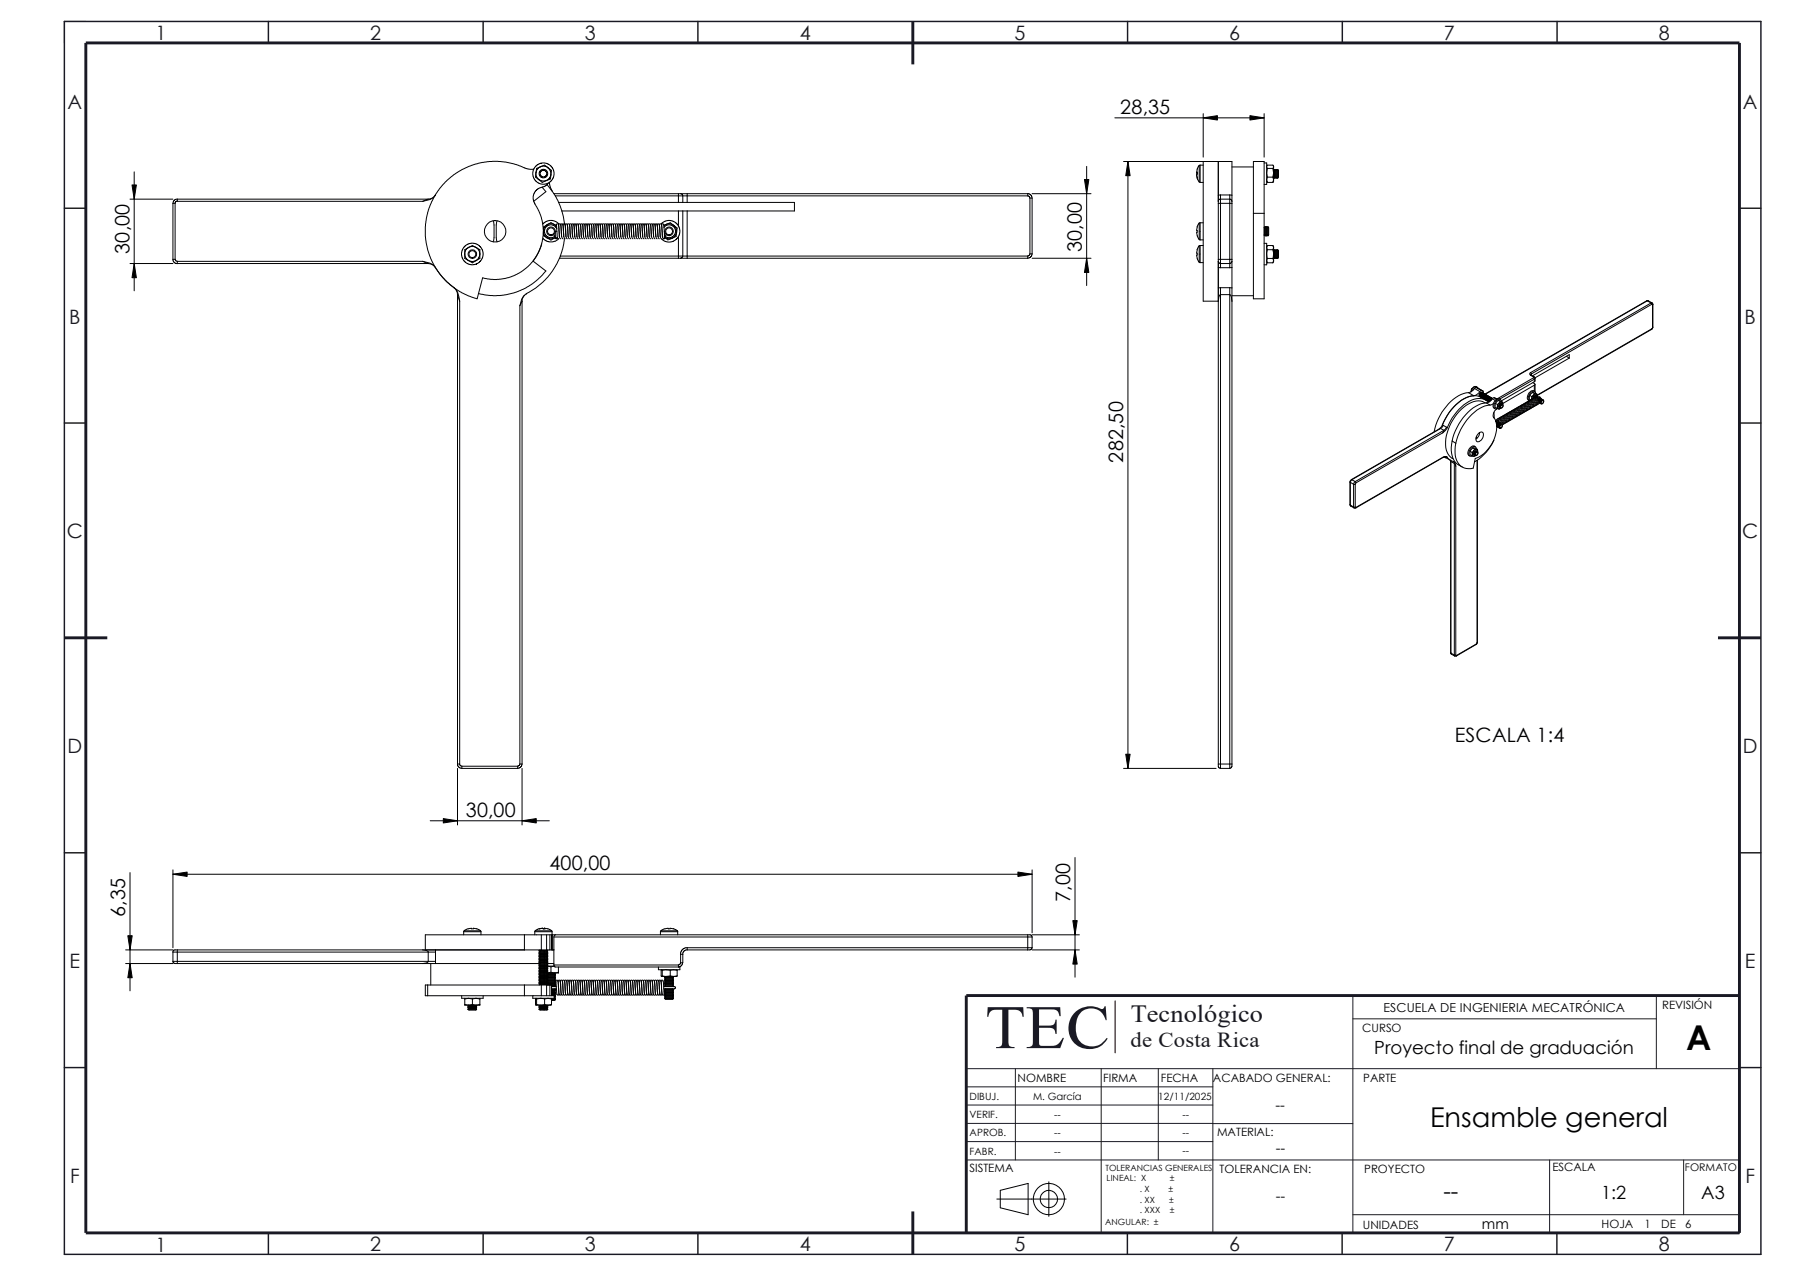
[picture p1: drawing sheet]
<svg xmlns="http://www.w3.org/2000/svg" width="420mm" height="297mm" viewBox="0 0 420 297" stroke-linecap="round" stroke-linejoin="round" font-family="sans-serif">
<defs><g id="words">
<text font-size="14.4" fill="#191924" x="229.4" y="244">TEC</text>
<text font-size="8" x="392.6" y="244.4">A</text>
<text font-size="6.3" x="333" y="262.3">Ensamble general</text>
<text font-size="5.8" fill="#191924" x="263.2" y="237.8">Tecnológico</text>
<text font-size="5.3" x="336" y="279.1">--</text>
<text font-size="5" fill="#191924" x="263.2" y="243.8">de Costa Rica</text>
<g font-size="4.6" fill="#191924">
<text x="36.2" y="9.3">1</text>
<text x="86.2" y="9.3">2</text>
<text x="136.2" y="9.2">3</text>
<text x="186.2" y="9.3">4</text>
<text x="236.2" y="9.3">5</text>
<text x="286.2" y="9.2">6</text>
<text x="336.2" y="9.3">7</text>
<text x="386.2" y="9.2">8</text>
<text x="15.7" y="25.3">A</text>
<text x="405.8" y="25.3">A</text>
<text x="16.1" y="75.3">B</text>
<text x="406.1" y="75.3">B</text>
<text x="15.6" y="125.2">C</text>
<text x="405.6" y="125.2">C</text>
<text x="15.7" y="175.3">D</text>
<text x="405.7" y="175.3">D</text>
<text x="16.2" y="225.3">E</text>
<text x="406.2" y="225.3">E</text>
<text x="16.3" y="275.3">F</text>
<text x="406.4" y="275.3">F</text>
<text x="36.2" y="291.3">1</text>
<text x="86.2" y="291.3">2</text>
<text x="136.2" y="291.3">3</text>
<text x="186.2" y="291.3">4</text>
<text x="236.2" y="291.3">5</text>
<text x="286.2" y="291.3">6</text>
<text x="336.2" y="291.3">7</text>
<text x="386.2" y="291.3">8</text>
</g>
<g font-size="4.6">
<text x="260.8" y="26.5">28,35</text>
<text x="30.1" y="59" transform="rotate(-90 30.1 59)">30,00</text>
<text x="251.9" y="58.6" transform="rotate(-90 251.9 58.6)">30,00</text>
<text x="261.5" y="107.7" transform="rotate(-90 261.5 107.7)">282,50</text>
<text x="338.7" y="172.7">ESCALA 1:4</text>
<text x="108.4" y="190.1">30,00</text>
<text x="127.9" y="202.6">400,00</text>
<text x="249.2" y="210" transform="rotate(-90 249.2 210)">7,00</text>
<text x="29.2" y="213.5" transform="rotate(-90 29.2 213.5)">6,35</text>
</g>
<g font-size="4.2">
<text x="320" y="245.4">Proyecto final de graduación</text>
<text x="372.7" y="279">1:2</text>
<text x="396.1" y="279">A3</text>
</g>
<g font-size="3.3">
<text x="296.9" y="258.3">--</text>
<text x="297" y="268.3">--</text>
<text x="297" y="279.7">--</text>
<text x="345" y="286.2">mm</text>
</g>
<text font-size="2.9" x="322.1" y="235.5">ESCUELA DE INGENIERIA MECATRÓNICA</text>
<g font-size="2.7">
<text x="387" y="234.9">REVISIÓN</text>
<text x="317.2" y="240.2">CURSO</text>
<text x="236.9" y="251.9">NOMBRE</text>
<text x="256.8" y="251.8">FIRMA</text>
<text x="270.3" y="251.8">FECHA</text>
<text x="282.4" y="251.8">ACABADO GENERAL:</text>
<text x="317.4" y="251.8">PARTE</text>
<text x="283.3" y="264.4">MATERIAL:</text>
<text x="225.7" y="272.9">SISTEMA</text>
<text x="283.9" y="272.9">TOLERANCIA EN:</text>
<text x="317.6" y="273">PROYECTO</text>
<text x="361.4" y="272.5">ESCALA</text>
<text x="317.3" y="286.1">UNIDADES</text>
<text x="372.9" y="285.9">HOJA</text>
<text x="382.9" y="285.9">1</text>
<text x="386.8" y="285.9">DE</text>
<text x="392.3" y="285.9">6</text>
</g>
<text font-size="2.5" x="392.3" y="272.5">FORMATO</text>
<g font-size="2.3">
<text x="225.7" y="255.9">DIBUJ.</text>
<text x="240.5" y="256">M. García</text>
<text x="269.6" y="255.9">12/11/2025</text>
<text x="225.7" y="260.2">VERIF.</text>
<text x="245.4" y="260.2">--</text>
<text x="275.3" y="260.2">--</text>
<text x="225.7" y="264.5">APROB.</text>
<text x="225.7" y="268.9">FABR.</text>
<text x="245.4" y="268.9">--</text>
<text x="245.4" y="264.5">--</text>
<text x="275.3" y="268.7">--</text>
<text x="275.3" y="264.5">--</text>
</g>
<g font-size="2">
<text x="257.4" y="272.5">TOLERANCIAS GENERALES</text>
<text x="257.6" y="274.9">LINEAL: X</text>
<text x="272.4" y="274.9">±</text>
<text x="265.3" y="277.4">. X</text>
<text x="265.3" y="279.9">. XX</text>
<text x="272.1" y="277.4">±</text>
<text x="272.2" y="279.9">±</text>
<text x="257.3" y="285">ANGULAR: ±</text>
<text x="265.3" y="282.4">. XXX</text>
<text x="272.3" y="282.4">±</text>
</g>
</g></defs>
<g fill="none" stroke="#191924" stroke-width=".23">
<path d="M20 5h-5v5M315 237.2h70.6M315 231.7v55.3M385.6 231.7v17.1M405 231.7v55.3h-180M224.9 248.8h180.1M225 257.2h57.4M225 253h57.4M236.4 248.8v21.2M256.4 248.8v38.2M269.7 248.8v21.2M282.4 248.8v38.3"/>
<path d="M225 270h180M225 265.7h57.4M225 261.5h57.4M282.4 261.5h32.6M360.8 270v17M392 270v12.7M315 282.7h90"/>
</g>
<g fill="none" stroke="#191924" stroke-width=".34">
<path d="M15 5h395v287h-395zM62.5 5v5M112.5 5v5M162.5 5v5M262.5 5v5M312.5 5v5M362.5 5v5M15 48.5h5M405 48.5h5M15 98.5h5M405 98.5h5M15 198.5h5"/>
<path d="M405 198.5h5M15 248.5h5M405 248.5h5M62.5 287v5M112.5 287v5M162.5 287v5M262.5 287v5M312.5 287v5M362.5 287v5"/>
</g>
<path d="M259.6 233v12" fill="none" stroke="#f00" stroke-width=".34"/>
<path d="M20 10h385v277h-385zM212.5 5v10M15 148.5h10M400 148.5h10M405 231.7h-180v55.3M212.5 282v10" fill="none" stroke="#191924" stroke-width=".68" stroke-linecap="butt"/>
<g fill="none" stroke="#000" stroke-width=".23">
<path d="M124.2 39.4l-1.3-.1-3.3-1.2-3.7-.6-3.6 .3-3.2 1-3.4 1.8-2.6 2.4-2.1 2.9-.9 2-.6 1.7M125.8 38.8l-.7 .6-.3 .8M125.9 38.8l.9-.4 .8 .7M125.9 38.8l-1 .4-.1 1M125.9 38.8l.8-.1 .9 .3M125.9 38l.9-.1 .9 .3 .7 .6 .5 1 .1 .9-.3 .9-.6 .7-1 .5-.9 .1-.9-.3-.7-.6-.5-1-.1-.9 .3-.9 .8-.8 .9-.4M126.7 39.6l-.6 .2-.4 .5 .2 .6 .5 .3 .6-.1 .3-.5-.1-.6-.5-.3M126.7 39.4l-.8 .2-.4 .6 .2 .8 .6 .4 .8-.2 .4-.6-.2-.8-.6-.3M127.6 39.1l.8 .6-.1 1M127.6 39.1l.5 .7 .1 .8M253 38.7v27.8M259.5 27.4h34.8"/>
<path d="M261.6 37.6h25.2v7.8M262.6 37.6v141.3M278.7 39.5h.1M278.7 39.5l-.1 .7M279.2 38.5v3.9h.2M279.2 38.5l-.5 .9M279.4 38.4h.7M279.4 38.4l-.2 .1M279.4 38.4v4.1h.7M280.1 37.6v32.5h3.5M280.1 26.5v10.1M286.8 38.9h5"/>
<path d="M294.3 37.9h.6v5h-.6M294.3 26.5v10.1M294.9 38.8l.2 .4M294.9 38.7l.2-.3h1.2l.2 .4M295.1 39.2l-.2 1 .2 1M295.1 39.2h1.2M296.3 39.2l.2 1M296.4 38.6l.1 .2M296.5 38.8v1.4M296.5 38.8l-.2 .4M296.5 39.5l.1 .1M296.6 39.6v1.6"/>
<path d="M296.7 39.5v1.9M296.7 39.5h.1M296.7 39.5l-.1 .1M296.8 39.5v1.9M296.8 39.5l.1 .1M296.9 39.6v1.6M297.1 39.5h.1M297.1 39.5l-.2 .1M297.1 39.5v1.9M297.1 39.5l.2 .1M297.3 39.6v1.6M297.4 39.5h.1"/>
<path d="M297.4 39.5l-.1 .1M297.4 39.5v1.9M297.5 39.5l.1 .1v1.6l-.1 .2M297.5 39.5v1.9M30.3 46.4h10M31.2 40v27.7M40.3 47.3v13.1M40.3 47.3h.5M40.8 47.3v13.1M41.3 46.8l-.5 .2v.3M41.3 46.4h58.4M41.3 46.4v.5h57.1"/>
<path d="M41.3 46.4l-.7 .1-.3 .8M99.6 49.7l-.5 2.5v3.6l.6 2.9 1.5 3.3 2.1 2.9 2.5 2.2 1.7 1.1 3.5 1.4M99.7 46.4l-1.3 .5M101 45.8l-1.3 .6M101.3 45.6l.1-.2-.6 .6-.7 .4-1.7 .5M108.2 59.1l.2 .8 .7 .8M108.2 59.1v1.1l.9 .5M109.1 57.6l-.7 .6-.2 .9M109.1 57.6l.9-.5 .8 .5M109.1 57.6l-.9 .5v1M110.8 57.6l-1.2-.2-.5 .2M110.8 57.6l.9 .5v1"/>
<path d="M110.8 57.6l.6 .5 .3 1M111.7 59.1v1.1l-.9 .5M111.7 59.1l-.2 .9-.7 .6M114.8 51.4l.2 1v2.9l-.2 1M115.7 51.4l-.2 1v2.9l.2 1M124.5 47.4l1.3 2.6 .4 1.4 .3 2.1-.1 1.4-.3 1.9-.7 1.9-.7 1.2-.8 1.1-1.3 1.4-1.6 1.1-1.4 .7-2 .6-2 .3-1.4-.1-1.8-.3-1.3 4.9M124.8 40.2l.1 .9 .6 .7M124.8 40.2l-.1 1 .8 .6M125.5 41.8l.7 .7 1-.5M125.5 41.8l.7 .3 1-.1M126.1 56.7l-.6 1.8-1.4 2.3 3 2.3-1.4 1.5-1.7 1.4-1.6 1-1.8 .9-2.9 .7-2.9 .2-3.4-.5M126.2 43.6l.9 1-2.9 2.3"/>
<path d="M126.2 43.6l-1.1 .5-.8 1-.2 1.3 .4 1M126.4 52.2l.6-.6 .9-.3 1.2 .1 1 .8M126.4 55.5l1.2 .8h1.1l.5-.2M126.5 53.9l.2 .8 .7 .7M127.3 55.4l.6 .2 1.3-.2M127.4 52.3l-.7 .6-.2 .8M127.4 55.4l.9 .5 .9-.5M127.4 52.3l.9-.5 .9 .5M127.4 52.3l-.9 .5v2.1l.9 .5M127.4 43l1.5 2.1M127.6 42.7l-.6 .6-.8 .3M127.9 42.5l.2 1.2 .5 .8"/>
<path d="M128.3 40.7l-.4 .8-.7 .5M128.3 40.7l-.2 1-.9 .3M128.9 54.6l.3 .4M128.9 45.1l.4 .5M128.9 45.1h29M129.2 52.3l.3 .3zM129.2 52.3l-1.3-.2-.5 .2M129.2 55.3v.1M129.3 55.3h.5M129.3 55.3l.2 .2M129.3 45.6l.7 1.5M129.3 55.3h.1"/>
<path d="M129.3 55.3l-.1 .1M129.3 45.6h28.6M129.5 52.3v.7M129.6 53.2l-.5-.6-1-.3-.8 .3-.5 .8 .1 1.1 .5 .6 1 .2 .8-.4M129.7 53.8h-.4v1.5M129.8 55.2v.1M129.8 55.3l-.3 .3M130 52.4l.2 2.5 .1 .5 .3 .2M130 52.4a.26 .26 0 0 0-.2-.3 .26 .26 0 0 0-.3 .1l.2 2.7 .1 .5 .2 .2-.8 .6M130 52.3l.2 2.8M130 47.1l.8 2M130 47.1h27.9"/>
<path d="M130 52.4l.1-.2a.31 .31 0 0 1 .3-.1 .31 .31 0 0 1 .2 .4l.1 2a.96 .96 0 0 0 .4 1.1M130.5 52.3l.2 2.8M130.6 52.3v-.1a.31 .31 0 0 1 .4-.1 .31 .31 0 0 1 .1 .4l.1 2a.96 .96 0 0 0 .4 1.1M130.8 49.1l.6 3M130.8 49.1h27.1M131 52.3l.2 2.8M131.1 52.3v-.1a.31 .31 0 0 1 .4-.1 .31 .31 0 0 1 .1 .4l.1 2a.96 .96 0 0 0 .4 1.1M131.4 55.5l-.4 2.5-.6 1.6M131.5 52.3l.2 2.8M131.6 52.3v-.1a.31 .31 0 0 1 .4-.1 .31 .31 0 0 1 .1 .4l.1 2a.96 .96 0 0 0 .4 1.1M132.2 55.1l-.1-2.7 .1-.3h.3l.1 .4 .2 2a.96 .96 0 0 0 .3 1.1M132.8 55.1l-.2-2.7 .1-.3h.3l.1 .4 .2 2a.96 .96 0 0 0 .3 1.1"/>
<path d="M133.3 55.1l-.2-2.7 .1-.3h.3l.1 .4 .2 2a.96 .96 0 0 0 .3 1.1M133.8 55.1l-.2-2.7 .1-.3h.3l.2 .4 .1 2a.96 .96 0 0 0 .3 1.1M134.6 52.4l-.1-.3-.4 .1 .2 2.9M134.7 52.4l.1 2.1a.96 .96 0 0 0 .3 1.1M134.8 55.1l-.2-2.8 .2-.2a.67 .67 0 0 1 .4 1l.1 1.4a.96 .96 0 0 0 .3 1.1M135.6 52.4l-.1-.3-.4 .2 .2 2.8M135.6 52.3l.2 2.8M135.7 52.4l.1 2.1a.96 .96 0 0 0 .3 1.1M135.7 52.3l.3-.2 .1 .3M136.1 52.3l.3 2.8M136.2 52.3l.3-.2 .2 .3M136.2 52.4l.1 2.1a.96 .96 0 0 0 .4 1.1"/>
<path d="M136.7 52.3l.2 2.8M136.7 52.3l.1-.2 .4 .2 .1 2.2a.96 .96 0 0 0 .4 1.1M136.7 52.4l.1 2.1a.96 .96 0 0 0 .4 1.1M137.7 52.4l-.2-.3-.3 .2 .2 2.8M137.7 52.3l.2 2.8M137.7 52.3l.3-.2 .2 .3 .1 2.1a.87 .87 0 0 0 .4 1.1M137.7 52.4l.1 2.1a.96 .96 0 0 0 .4 1.1M138.2 52.3l.2 2.8M138.2 52.3l.1-.2 .4 .1 .2 2.7 .1 .5 .2 .2M138.7 52.3l.2 2.8M138.7 52.3l.4-.2 .1 .3M139.2 52.3l.2 2.8"/>
<path d="M139.2 52.4l.2 2.5 .1 .5 .2 .2M139.2 52.4l.1-.2a.28 .28 0 0 1 .3-.1 .28 .28 0 0 1 .1 .4l.2 2.4 .1 .5 .3 .2M139.7 52.3l.2 2.8M139.7 52.3l.1-.1a.31 .31 0 0 1 .3-.1 .31 .31 0 0 1 .2 .4l.1 2.4 .1 .5 .3 .2M140.2 52.3l.2 2.8M140.3 52.3v-.1a.31 .31 0 0 1 .4-.1 .31 .31 0 0 1 .1 .4l.1 2a.96 .96 0 0 0 .4 1.1M140.9 55.1l-.1-2.9a.31 .31 0 0 1 .4-.1 .31 .31 0 0 1 .1 .4l.1 2a.96 .96 0 0 0 .4 1.1M141.2 52.3l.2 2.8M141.3 52.3v-.1a.31 .31 0 0 1 .4-.1 .31 .31 0 0 1 .1 .4l.1 2a.96 .96 0 0 0 .4 1.1M141.9 55.1l-.1-2.7 .1-.3h.3l.1 .4 .2 2a.96 .96 0 0 0 .3 1.1M142.5 55.1l-.2-2.7 .1-.3h.3l.1 .4 .2 2a.96 .96 0 0 0 .3 1.1M143 55.1l-.2-2.7 .1-.3h.3l.1 .4 .2 2a.96 .96 0 0 0 .3 1.1"/>
<path d="M143.5 55.1l-.2-2.7 .1-.3h.3l.1 .4 .2 2a.96 .96 0 0 0 .3 1.1M144 55.1l-.2-2.7 .1-.3h.3l.2 .4 .1 2a.96 .96 0 0 0 .3 1.1M144.8 52.4l-.1-.3-.4 .2 .2 2.8M144.9 52.4l.1 2.1a.96 .96 0 0 0 .3 1.1M145.3 52.3l.2 2.8M145.3 52.4l-.1-.3-.4 .2 .2 2.8M145.4 52.3l.1-.2a.67 .67 0 0 1 .4 1l.1 1.4a.96 .96 0 0 0 .3 1.1M145.4 52.4l.1 2.1a.96 .96 0 0 0 .3 1.1M146.3 52.4l-.1-.3-.4 .2 .2 2.8M146.3 52.3l.3 2.8M146.4 52.3l.3-.2 .2 .3M146.4 52.4l.1 2.1a.96 .96 0 0 0 .4 1.1"/>
<path d="M146.9 52.3l.2 2.8M146.9 52.3l.3-.2 .2 .3M146.9 52.4l.1 2.1a.96 .96 0 0 0 .4 1.1M147.4 52.3l.2 2.8M147.4 52.3l.3-.2 .2 .3 .1 2.1a.87 .87 0 0 0 .4 1.1M147.4 52.4l.1 2.1a.96 .96 0 0 0 .4 1.1M148.1 55.1l-.2-2.8 .4-.2 .2 .6 .2 2.7 .2 .2M148.4 52.3l.2 2.8M148.4 52.3l.4-.2 .1 .3M148.9 52.3l.2 2.8M148.9 52.4l.1-.2a.28 .28 0 0 1 .3-.1 .28 .28 0 0 1 .1 .4l.2 2.4 .1 .5 .2 .2M148.9 52.4l.2 2.5 .1 .5 .2 .2"/>
<path d="M148.9 52.3h.1M149.4 52.3l.2 2.8M149.4 52.3l.1-.1a.31 .31 0 0 1 .3-.1 .31 .31 0 0 1 .2 .4l.1 2.4 .1 .5 .3 .2M150.1 55.1l-.1-2.9a.31 .31 0 0 1 .3-.1 .31 .31 0 0 1 .2 .4l.1 2a.96 .96 0 0 0 .4 1.1M150.4 52.3l.2 2.8M150.5 52.3v-.1a.31 .31 0 0 1 .4-.1 .31 .31 0 0 1 .1 .4l.1 2a.96 .96 0 0 0 .4 1.1M150.9 52.3l.2 2.8M151 52.3v-.1a.31 .31 0 0 1 .4-.1 .31 .31 0 0 1 .1 .4l.1 2a.96 .96 0 0 0 .4 1.1M151.6 55.1l-.2-2.8 .2-.2h.2l.2 .4 .1 2a.96 .96 0 0 0 .4 1.1M152.1 55.1l-.1-2.7 .1-.3h.3l.1 .4 .2 2a.96 .96 0 0 0 .3 1.1M152.7 55.1l-.2-2.7 .1-.3h.3l.1 .4 .2 2a.96 .96 0 0 0 .3 1.1M153.2 55.1l-.2-2.7 .1-.3h.3l.1 .4 .2 2a.96 .96 0 0 0 .3 1.1"/>
<path d="M153.9 52.2l1-.8 .6-.1 1.1 .1 1.1 .8 .6 1.4-.1 .7-.3 .9-.5 .6-.7 .4-1.5 .1-1.2-.7M154 52.4l-.1-.3-.4 .1 .2 2.9M154.1 52.4l.1 2.1a.96 .96 0 0 0 .3 1.1M154.3 55.2v.1M154.5 52.4l-.1-.3-.4 .2 .2 2.8M154.5 52.3l.2 2.8M154.6 53l.7-.6 .7-.1 .8 .4 .4 .7v.9l-.3 .5-.7 .5-.9-.1a.32 .32 0 0 1-.4-.2 .32 .32 0 0 1 .3-.4M154.6 53.8h.2v1.5M154.6 55.1l.2 .2M154.8 55.2l.8 .4 .9-.1M154.8 55.3l-.3 .3M154.8 55.3l.7 .5 1-.3"/>
<path d="M155.1 52.2l-.5 .4M155.1 52.2l.9-.3 .8 .6M155.1 52.2l-.5 .3M155.1 52.2l.9-.1 .8 .4M156.8 52.5l.6 .6 .1 1M156.8 52.5l.8 .6-.1 1M157.5 54.1l-.1 1-.9 .4M157.5 54.1l-.3 .7-.7 .7M157.9 59.6h1.1M157.9 49.1h1.1M157.9 45.1h.6M157.9 59.6h-27.4l-.2 .5"/>
<path d="M157.9 45.6v1.5M157.9 49.1v3.6M157.9 55v4.6M157.9 45.1v.5M157.9 59.6v.5M157.9 45.6h1.1M157.9 47.1h1.1M158.5 45.1l.3 .2 .2 .3M158.5 45.1h1.5M159 45.6h1M159 47.1h1M159 45.6v1.5"/>
<path d="M159 49.1v10.5M159 59.6l-.2 .3-.3 .2M159 59.6h1M159 49.1h1M160 59.6v.5M160 45.1v.5M160 45.1h79.3v.5M160 45.6h79.3M160 47.1h25v2h-25M160 59.6h79.3M160 45.6v1.5M160 49.1v10.5"/>
<path d="M239.3 45.6l.3 .2 .2 .3M239.3 59.6v.5M239.3 45l.5 .2 .3 .3 .2 .6M239.8 46.1v13M239.8 59.1l-.2 .4-.3 .1M239.8 46.1h.5M239.8 59.1h.5M240.3 45.1h13.7M240.3 46.1v13M240.3 59.1l-.4 .8-.6 .2M278.6 40.2l.1-.2v.5M278.6 40.7l.1 .7"/>
<path d="M278.6 40.3l.1 .2M278.6 40.2v.1M278.6 40.2h.1M278.6 40.7h.1M278.6 40.3h.1M278.7 54.8l.5 .9M278.7 41.4l.4 .9M278.7 52.9h.1M278.7 54.8h.1M278.7 58.2h.1M278.7 52.9l-.1 1.3 .1 .6M278.7 40.5l-.1 .1 .1 .8"/>
<path d="M278.7 58.2l-.1 1.3 .1 .6M279.2 51.9v3.9h.2M279.2 57.2v3.9h.2M279.2 51.9l-.5 .9M279.2 57.2l-.5 .9M279.4 51.9v3.9M279.4 57.1v4M279.4 55.8h.7M279.4 51.9h.7M279.4 57.1h.7M279.4 51.9h-.2M279.4 57.2h-.2"/>
<path d="M283.6 45.4v1.5M283.6 47.3v13.1M283.6 46.9v.4M283.6 45.4v-7.8v9.3M283.6 47.3h.5M284.1 45.4v1M284.1 46.4h2.2M284.1 47.3v13.1M284.1 47.3h2.2M284.1 45.4h-.5M284.1 45.4h2.2M284.1 46.4v.9"/>
<path d="M284.1 46.4l-.3 .1-.2 .4M286.3 46.4v.9M286.3 46.4l.4 .1 .1 .4M286.3 47.3h.5M286.3 45.4v1M286.3 47.3v13.1M286.3 45.4h.5M286.8 46.9v.4M286.8 45.4v1.5M286.8 47.3v13.1M291.8 49.7h2.5M294.3 56.6h.6v5h-.6"/>
<path d="M294.3 52.9l.1 .1M294.3 53h.1M294.3 49.7v19.9h-2.5v-19.9M294.3 49.7v-12.1h-2.5v12.1M294.3 54.7l.2 .2M294.3 54.7h.1M294.3 53v1.7M294.4 54.7l-.1 .1M294.5 52.8v2.1M294.5 54.9h.1M294.5 52.8h.1M294.5 52.8l-.2 .2"/>
<path d="M294.6 52.8v.1M294.6 54.8v.1M294.6 52.8l.1 .2M294.6 52.8v2.1M294.6 54.7v.2M294.6 52.8v.2M294.7 54.7l.1 .2M294.7 54.7l-.1 .2M294.7 53v1.7M294.8 52.8v2.1M294.8 54.9h.2M294.8 52.8h.2"/>
<path d="M294.8 52.8l-.1 .2M294.9 42.2l.2 .3M294.9 52.8v.1M294.9 54.8v.1M294.9 52.8l.1 .2M294.9 52.8v2.1M295 54.7v.2M295 52.8v.2M295 52.8l.1 .2M295 53v1.7M295 54.7l-.1 .2M295 54.7l.1 .2"/>
<path d="M295.1 41.2l-.2 .6 .2 .7M295.1 58.1l-.2 .8 .2 1.3M295.1 57.1l-.2 .5 .2 .5M295.1 57.1l-.2 .3M295.1 54.7l-.1 .2M295.1 42.5h1.2M295.1 57.1h1.2M295.1 58.1h1.2M295.1 41.2h1.2M295.1 52.8v2.1M295.1 54.9h.1M295.1 52.8h.1"/>
<path d="M295.1 52.8l-.1 .2M295.2 52.8l.2 .2-.2 1.9M295.2 52.8v2.1M296.3 58.1l.2 1M296.3 57.1l.2 .5M296.3 41.2l.2 .6M296.5 40.2v1.6M296.5 57.6v1.5M296.5 59.1v1.6M296.5 40.2l-.2 1M296.5 41.8l-.2 .7M296.5 59.1l-.2 1.1"/>
<path d="M296.5 57.6l-.2 .5M296.5 58.3h.1M296.6 58.3v1.6M296.6 41.2l.1 .2M296.6 41.2l-.1 .2M296.6 59.9l-.1 .2M296.6 59.9l.1 .3M296.7 58.2v2M296.7 41.4h.1M296.7 58.2h.1M296.7 58.2l-.1 .1M296.8 58.2v2"/>
<path d="M296.8 58.2l.1 .1M296.9 58.3v1.6M296.9 41.2l.2 .2M296.9 41.2l-.1 .2M296.9 59.9l-.1 .3M296.9 59.9l.2 .3M297.1 41.4h.1M297.1 58.2h.1M297.1 58.2l-.2 .1M297.1 58.2v2M297.1 58.2l.2 .1M297.3 58.3v1.6"/>
<path d="M297.3 41.2l-.2 .2M297.3 41.2l.1 .2M297.3 59.9l-.2 .3M297.3 59.9l.1 .3M297.4 41.4h.1M297.4 58.2h.1M297.4 58.2l-.1 .1M297.4 58.2v2M297.5 58.2l.1 .1v1.6l-.1 .3M297.5 58.2v2M30.3 61.3h10M40.3 60.4l.3 .7 .7 .3"/>
<path d="M40.3 60.4h.5M40.8 60.4l.2 .3 .3 .1M41.3 60.8h57.1M41.3 60.8v.5h58.4M98.4 60.8a3.4 3.4 0 0 1 3.2 1.8l1.4 1.9 2 1.9a4.2 4.2 0 0 1 1.8 2.7l.2 1M98.4 60.8l1.3 .5M99.7 61.3l1.3 .5M101.3 62.1l.1 .2M105.7 67l.1 .1M106.1 67.4l.4 1.2M106.5 68.6l.5 1.5M106.5 68.6v109.2"/>
<path d="M107 70.1v107.7h-.5M109.1 60.6l.7 .3 1-.2M109.1 60.7l.9 .5 .8-.5M121 71.2v106.6M121.5 70.1l-.5 1.1M121.5 70.1v107.7M122.1 68.7l-.5 .9-.1 .5M122.6 68.3l-.1 .2M130.3 60.1h27.6M130.3 60.1l-1 1.9-1.7 2.5-1.7 1.6-2.3 1.7a5 5 0 0 0-2.1 1.8l-.5 1.6M157.9 60.1h.6M158.5 60.1h1.5"/>
<path d="M160 60.1h79.3M240.3 60.1h13.7M278.7 60.1l.5 .9M278.7 60.1h.1M279.4 61.1h.7M283.6 60.8v1.5M283.6 70.1v107.7M283.6 62.3h.5M283.6 60.4v.4M283.6 62.3v4.7M283.6 67v3.1M283.6 60.8v9.3"/>
<path d="M283.6 60.8l.2 .4 .3 .1M283.6 60.4h.5M284.1 61.3v1M284.1 67v1.6M284.1 68.6l-.3 .5-.2 1M284.1 61.3h2.2M284.1 68.6v109.2M284.1 60.4h2.2M284.1 62.3h2.2M284.1 67h2.2M284.1 67h-.5M284.1 68.6h2.2"/>
<path d="M284.1 60.4v.9M286.3 60.4h.5M286.3 60.4v.9M286.3 61.3v1M286.3 67v1.6M286.3 68.6l.4 .5 .1 1M286.3 68.6v109.2M286.3 67h.5M286.8 60.8l-.1 .3-.4 .2M286.8 60.4v.4M286.8 60.8v1.5M286.8 62.3v4.7"/>
<path d="M286.8 67v3.1M286.8 68.8h5M286.8 70.1v107.7M286.8 62.3h-.5M294.9 60.9l.2 .3M295.1 60.2l-.2 .5 .2 .5M295.1 60.2h1.2M295.1 61.2h1.2M296.3 60.2l.2 .5M296.5 60.7l-.2 .5M296.7 60.2h.1M297.1 60.2h.1"/>
<path d="M297.4 60.2h.1M383.4 70h.4M383.4 70h.1M383.4 70l-37.7 21.7a.53 .53 0 0 0-.5 .3 .53 .53 0 0 0 0 .6M383.5 70h.3M383.5 70l-37.7 21.8h-.3M383.5 70l.9 .5M383.8 70l.8 .5M384.4 70.5h.2M384.4 70.5l-28.1 16.2M384.4 70.5l.2 .3M384.5 76.7l-26.7 15.4"/>
<path d="M384.6 76.5l-.1 .2M384.6 70.8l.1 .2M384.6 76.5l-26.8 15.5M384.6 70.8l-28.1 16.2M384.6 70.5l.2 .3M384.7 76.2l-.1 .3M384.7 71v5.2M384.8 76.2l-.3 .5M384.8 70.8l-.1 .2M384.8 76.2h-.1M384.8 70.8v5.4M335.4 99.7l-20.8 11.9"/>
<path d="M335.4 99.7l-20.7 12M335.4 99.7l.8 .5M335.8 98.9l-.7 .9M335.8 98.9l.2 .1M336 99l-.6 .7M336 99l.8 .4M336.8 99.4l-.6 .8M336.8 99.4l.1 .2M336.9 99.6l-1 1.2M341.9 91.4l1.2 .7M341.9 91.4a8.3 8.3 0 0 0-5.7 3.9l-1.6 2.9-.7 2.3M342.5 90.7l.2-.3-.1 .3"/>
<path d="M343.1 92.1a9.6 9.6 0 0 0-7 6.2l-.3 .6M343.3 90.4l1.2 .7M343.3 90.4l-.9 .8-.5 .2M343.7 90.2l-.4 .2M343.7 90a1.12 1.12 0 0 0-1.3 1.2 1.27 1.27 0 0 1 1.3-1.2l.3 .2M343.7 90.2l1.2 .7M343.7 90.2l.3 .1M344 90.3l1.2 .7M344.1 90.4l-.5-.3-.7 .8M344.4 92.2h.1M344.5 91.1l-.8 .8-.6 .2M344.6 92.3h.1"/>
<path d="M344.8 91.4a.55 .55 0 0 0-.3 .8M344.8 91.4h.3M344.8 91.4h.2M344.8 91.4l-.3 .3 .1 .5M344.9 91.6l.2-.1-.4 .4v.5l-.1-.4zM344.9 90.9l-.4 .2M344.9 91.3h.1M344.9 90.9l.3 .1M345 91.3a.56 .56 0 0 0-.6 .3 .56 .56 0 0 0 .1 .6M345 92.5a.51 .51 0 0 1 0-.6 .51 .51 0 0 1 .6-.2 .52 .52 0 0 0-.6 .2 .52 .52 0 0 0 .1 .6M345 91.7l.2-.1-.4 .3 .1 .6-.1-.4zM345.1 91.5h.1"/>
<path d="M345.1 91.4a.61 .61 0 0 0-.5 .9M345.1 91.4h.1M345.2 91.6h.2M345.2 91.5a.52 .52 0 0 0-.6 .2 .52 .52 0 0 0 .1 .6M345.2 91l.1 .5h-.2M345.2 92.6l.1 .2M345.2 92.6l.1 .1M345.2 91.5h.1M345.4 92.7h.1M345.4 91.6h.1M345.5 91.8l-.3 .4v.4M345.6 91.8l-.5 .6 .2 .3"/>
<path d="M345.6 91.8h.2M345.6 92.9a.56 .56 0 0 1 0-.6 .56 .56 0 0 1 .6-.3 .51 .51 0 0 0-.6 .3 .51 .51 0 0 0 .1 .6M345.7 92l.3-.1a.56 .56 0 0 0-.5 .9l-.1-.3zM345.7 91.7a.52 .52 0 0 0-.6 .3 .52 .52 0 0 0 0 .6M345.8 93.8a3.8 3.8 0 0 0-4.4 .5 11.1 11.1 0 0 0-4.7 10.5l.8 1.4 .8 .6M345.9 91.9a.56 .56 0 0 0-.5 .8M345.9 91.9h.1M345.9 91.9a.51 .51 0 0 0-.5 .3 .51 .51 0 0 0 0 .6M345.9 93.1a4.4 4.4 0 0 0-5.6 0 13 13 0 0 0-4.5 5.8M346 93.8a8.4 8.4 0 0 0-5.9 4.2l-1.3 2.2-.7 2.5M346 93v.1M346 93.8l.9 .5"/>
<path d="M346.2 92.1h.1M346.2 92.1a.51 .51 0 0 0-.5 .4 .51 .51 0 0 0 .2 .5M346.2 92.2h.2M346.2 92.2l-.4 .3v.4l.1 .1M346.3 92.2l-.4 .4 .1 .4M346.3 92.2h.2M346.3 92.1a.5 .5 0 0 0-.6 .3 .5 .5 0 0 0 .1 .6M346.3 92.1a.53 .53 0 0 0-.5 .2 .53 .53 0 0 0 0 .6M346.3 93.3h.1M346.3 92.1l.1 .1M346.3 92.2l-.4 .4 .1 .5M346.4 92.3l-.3 .4 .1 .5"/>
<path d="M346.4 92.3a.48 .48 0 0 0-.4 .3 .48 .48 0 0 0 .2 .5M346.4 92.3h.3zM346.5 92.2h.1M346.5 93.6a3.8 3.8 0 0 0-5.1 .2 12.4 12.4 0 0 0-4.5 5.8M346.7 92.4l-.4 .4v.5M346.7 92.4l.2 .1M346.7 92.4h.2M346.7 92.4l-.4 .4 .1 .5M346.7 93.5h.1M346.8 92.4a.52 .52 0 0 0-.6 .2 .52 .52 0 0 0 0 .6M346.8 92.5a.55 .55 0 0 0-.3 .9M346.8 92.5h.2"/>
<path d="M346.8 92.4a.52 .52 0 0 0-.6 .3 .52 .52 0 0 0 .1 .6M346.8 92.5l-.3 .4v.5M346.9 94.3a8.4 8.4 0 0 0-5.9 4.2l-1.3 2.3-.8 2.4M347 92.5h.1M347.1 92.8h.3l-.4 .2-.1 .4zM347.1 92.6a.53 .53 0 0 0-.5 .2 .53 .53 0 0 0 0 .6M347.2 92.6a.52 .52 0 0 0-.6 .3 .52 .52 0 0 0 .1 .6M347.2 92.6a.58 .58 0 0 0-.5 .9M347.2 92.6h.1M347.3 92.7a.6 .6 0 0 0-.6 .8M347.3 92.9l-.2 .3M347.4 92.8l-.4 .5"/>
<path d="M347.4 92.7a.56 .56 0 0 0-.6 .8 .56 .56 0 0 1 .6-.7M347.4 92.8l.7 .4M347.4 92.8a2.01 2.01 0 0 1-1.4 1M347.6 94l-.7 .3M347.7 97.1l.1 .1M347.8 96l.1 1.3M347.9 92.6l-.5 .2M347.9 92.6l.5 .3M347.9 92.6l.2 .1M348.1 92.7l.4 .2M348.1 93.9v.9l.4 .2M348.1 93.9l.5 .2"/>
<path d="M348.2 98h.2M348.2 98h.1M348.2 98.1l.6-.1 .2 .4M348.3 98v-.2a.85 .85 0 0 1 1 0 .85 .85 0 0 1 .3 1M348.4 99.2l.2 .1M348.5 95.2a1.55 1.55 0 0 0-.5 2.3 6.5 6.5 0 0 1-1.2 6.5l-1.3 1.6-1 .7-1 .4-.5 2.3a3.3 3.3 0 0 1-4.2-3.6l.1-2.2M348.5 98a.61 .61 0 0 1 .7 0 .61 .61 0 0 1 .2 .6M348.5 95l.4 .2M348.6 94.6l-.1 .4M348.6 94.1v.5M348.6 94.6l.1 .4 .2 .2M348.7 99.4a.56 .56 0 0 1 0-.6 .56 .56 0 0 1 .5-.2 .5 .5 0 0 0-.5 .2 .5 .5 0 0 0 0 .6"/>
<path d="M348.7 98.4h.3h-.3l-.3 .3zM348.7 98.3l-.4 .1M348.7 97.8v.2M348.7 97.5a.95 .95 0 0 1 1.1 .3 .95 .95 0 0 1 0 1l-.1 .1a.95 .95 0 0 0-.1-1 .95 .95 0 0 0-1-.3M348.8 98.3l-.4 .2M348.8 99.4h.1M348.8 98.3h.1M348.8 93.2l-.7 .7M348.8 93.2l1 .4M348.8 93.2l.5 .3M348.9 97.8v.3M348.9 98.3l-.5 .2"/>
<path d="M349 97.4a.88 .88 0 0 1 1 .3 .88 .88 0 0 1-.1 1.1M349 93.9l-.4 .7M349 98.8l.5-.1a.53 .53 0 0 0-.6 .2 .53 .53 0 0 0 .1 .6l-.2-.2zM349 98.3v.1M349 93.9l-.4 .2M349 99v.1M349 98.4l-.3 .2-.3 .3M349 98.4v.1M349 99.6h.1M349.1 98.5h-.3l-.4 .6M349.1 94.9h.1M349.1 97.3a.85 .85 0 0 1 1.1 .3 .85 .85 0 0 1-.1 1.1"/>
<path d="M349.2 94.9v.1M349.3 97.2a.9 .9 0 0 1 1 .3 .9 .9 0 0 1 0 1.1M349.3 93.5l-.3 .4M349.3 93.5l.3 .1M349.3 93a1.36 1.36 0 0 0-1.7 1.7l.5 .4M349.3 95l-.4 .2M349.3 98.6a.54 .54 0 0 0-.5 .2 .54 .54 0 0 0 0 .6M349.3 95h.1M349.3 99l.3-.1a.35 .35 0 0 1 .1 .5 .35 .35 0 0 1-.5 0zM349.3 98.6a.5 .5 0 0 0-.5 .3 .5 .5 0 0 0 .1 .6M349.4 98.8h.1a.47 .47 0 0 1 .2 .6 .47 .47 0 0 1-.6 .2v-.3zM349.5 94.2l.1-.1a.46 .46 0 0 1 .3 .6 .46 .46 0 0 1-.5 .3l-.2-.3z"/>
<path d="M349.5 93.9v.1M349.5 97.1a.86 .86 0 0 1 1 .3 .86 .86 0 0 1-.1 1.1M349.5 93.5v-.3a.72 .72 0 0 0-1.3 .2 1.1 1.1 0 0 0 .1 1.8l.4-.1M349.5 94a.53 .53 0 0 0-.5 .2 .53 .53 0 0 0 0 .6M349.5 98.7a.54 .54 0 0 0-.5 .3 .54 .54 0 0 0 0 .6M349.5 94a.58 .58 0 0 0-.4 .9M349.5 94h.1M349.6 98.8a.53 .53 0 0 0-.6 .2 .53 .53 0 0 0 .1 .6M349.6 94a.51 .51 0 0 0-.5 .3 .51 .51 0 0 0 .1 .6M349.6 93.6h.2M349.6 93.6l.2 .5M349.6 93.6l-.6 .3"/>
<path d="M349.7 94.2a.33 .33 0 0 1 .2 .5 .33 .33 0 0 1-.5 .1zM349.7 96.9a.88 .88 0 0 1 1 .4 .88 .88 0 0 1-.1 1.1M349.7 98.8a.53 .53 0 0 0-.6 .3 .53 .53 0 0 0 .1 .6M349.7 94.1a.56 .56 0 0 0-.5 .8M349.8 94.1a.52 .52 0 0 0-.6 .2 .52 .52 0 0 0 0 .7M349.8 93.6v.5M349.8 94.1a.56 .56 0 0 0-.5 .9M349.8 96.9a.94 .94 0 0 1 1.1 .3 .94 .94 0 0 1 0 1l-.1 .1M350 96.7a.9 .9 0 0 1 1.1 .4 .9 .9 0 0 1-.1 1.1M350.2 96.6a.93 .93 0 0 1 1 .4 .93 .93 0 0 1 .1 1h-.1M350.4 96.5a.88 .88 0 0 1 1 .4 .88 .88 0 0 1-.1 1.1M350.6 96.4a.94 .94 0 0 1 1 .3 .94 .94 0 0 1 .1 1.1h-.2"/>
<path d="M350.7 96.3a.95 .95 0 0 1 1.1 .3 .95 .95 0 0 1 0 1.1h-.1M350.9 96.2a.89 .89 0 0 1 1.1 .4 .89 .89 0 0 1-.1 1.1M351.1 96.1a.88 .88 0 0 1 1.1 .3 .88 .88 0 0 1-.2 1.1M351.3 96a.9 .9 0 0 1 1 .4 .9 .9 0 0 1 0 1.1M351.5 95.9a.92 .92 0 0 1 1 .3 .92 .92 0 0 1 .1 1.1h-.2M351.7 95.8a.89 .89 0 0 1 1 .4 .89 .89 0 0 1-.1 1M351.8 95.7a.86 .86 0 0 1 1.1 .3 .86 .86 0 0 1-.1 1.1M352 95.6a.9 .9 0 0 1 1 .3 .9 .9 0 0 1 0 1.1M352.2 95.5a.94 .94 0 0 1 1 .3 .94 .94 0 0 1 .1 1.1h-.2M352.4 95.4a.88 .88 0 0 1 1 .3 .88 .88 0 0 1-.1 1.1M352.6 95.3a.86 .86 0 0 1 1 .3 .86 .86 0 0 1-.1 1.1M352.7 95.2a.9 .9 0 0 1 1.1 .3 .9 .9 0 0 1-.1 1.1"/>
<path d="M352.9 95.1a.94 .94 0 0 1 1 .3 .94 .94 0 0 1 .1 1l-.1 .1M353.1 95a.88 .88 0 0 1 1 .3 .88 .88 0 0 1-.1 1.1M353.3 94.9a.88 .88 0 0 1 1 .3 .88 .88 0 0 1-.1 1.1M353.4 94.7a.9 .9 0 0 1 1.1 .4 .9 .9 0 0 1-.1 1.1M353.7 94.7a.89 .89 0 0 1 1 .3 .89 .89 0 0 1-.1 1.1M353.8 94.6a.85 .85 0 0 1 1.1 .3 .85 .85 0 0 1-.1 1.1M354 94.4a.88 .88 0 0 1 1 .4 .88 .88 0 0 1-.1 1.1M354.2 94.4a.88 .88 0 0 1 1 .3 .88 .88 0 0 1-.1 1.1M354.4 94.2a.94 .94 0 0 1 1 .4 .94 .94 0 0 1 0 1l-.1 .1M354.5 94.1a.86 .86 0 0 1 1.1 .4 .86 .86 0 0 1-.1 1M354.7 94a.88 .88 0 0 1 1.1 .4 .88 .88 0 0 1-.2 1.1M354.9 93.9a.94 .94 0 0 1 1 .3 .94 .94 0 0 1 .1 1.1h-.1"/>
<path d="M355.1 93.8a.94 .94 0 0 1 1 .3 .94 .94 0 0 1 .1 1.1l-.2 .1M355.3 93.7a.88 .88 0 0 1 1 .4 .88 .88 0 0 1-.1 1.1M355.4 93.6a.9 .9 0 0 1 1.1 .3 .9 .9 0 0 1-.1 1.1M355.6 93.5a.9 .9 0 0 1 1 .4 .9 .9 0 0 1 0 1.1M355.8 93.4a.92 .92 0 0 1 1 .2 .92 .92 0 0 1 .2 1.1l-.3 .1M356 93.3a.88 .88 0 0 1 1 .4 .88 .88 0 0 1-.1 1M356.2 92a.76 .76 0 0 0 .2 1.1M356.2 92l.4 .3M356.2 93.2a.87 .87 0 0 1 1 .3 .87 .87 0 0 1-.1 1.1M356.3 87.3h.1M356.3 87.3l.7 .5M356.3 86.7a.31 .31 0 0 0-.2 .3 .31 .31 0 0 0 .2 .3"/>
<path d="M356.3 86.7l.2 .3M356.3 93.1a.9 .9 0 0 1 1.1 .3 .9 .9 0 0 1-.1 1.1M356.4 87.3l.8 .4M356.5 87l-.1 .2v.1M356.5 87v.3M356.5 93a.86 .86 0 0 1 1.1 .3 .86 .86 0 0 1-.1 1.1M356.6 92.8v.2M356.6 92.8v.1M356.6 92.3v.5M356.7 92.9a.88 .88 0 0 1 1 .3 .88 .88 0 0 1-.1 1.1M356.8 91.4l-.6 .6M356.8 91.4l1 .4"/>
<path d="M356.8 91.4l.5 .2M356.9 89.1l.5 .3-.2 .3M357 92l-.4 .8M357 92l-.4 .3M357 87.9l.2 .4M357 87.8v.1M357 87.9l-8.5 5M357 92.7a.95 .95 0 0 1 1.1 .3 .95 .95 0 0 1 0 1.1h-.1M357.2 87.7l.2 .4M357.2 87.7l-.2 .1M357.2 88.3l-8 4.6M357.2 88.3v.6"/>
<path d="M357.2 89.7v1.4M357.2 89.7l-7.4 4.2M357.2 88.9l-7.7 4.4M357.3 91.6l-.3 .4M357.3 91.6l.3 .1M357.3 91.1a1.09 1.09 0 0 0-1.6 .9l-.1 .9 .4 .4a1.51 1.51 0 0 1 1.1-2.2l.4 .2v.3M357.4 88.1l-.2 .2M357.4 88.1v.6l-.2 .2M357.4 89.5v1.7M357.5 92.1l.1 .1M357.5 92.1a.54 .54 0 0 0-.6 .7 .88 .88 0 0 1 1 .3 .88 .88 0 0 1-.1 1.1M357.5 92.5l.5-.1h-.3l-.2 .2z"/>
<path d="M357.5 92.1l-.3 .1-.2 .6M357.6 91.7l.2 .5M357.6 91.7l.2 .1M357.6 91.7l-.6 .3M357.6 92.2l-.4 .1-.2 .4M357.7 92.2h-.3l-.3 .5M357.8 92.2l-.5 .1-.2 .3M357.8 92.3h-.3l-.2 .3M357.8 92.3h.1M357.8 92.7a.45 .45 0 0 1 .5-.4 .45 .45 0 0 1 .4 .5M357.8 91.8v.4M357.8 92.3h-.2l-.3 .2"/>
<path d="M357.8 92.2v.1M358.1 92.4l-.5 .2M358.1 92.4h.1M358.3 93.7h.1M358.4 92.6l-.4 .3 .5-.2M358.4 93.8h.1M358.6 92.7h-.3l-.2 .3M358.6 92.8l-.2-.1-.3 .3M358.7 93.9a.53 .53 0 0 1 0-.6 .53 .53 0 0 1 .5-.2 .52 .52 0 0 0-.5 .3 .52 .52 0 0 0 0 .5M358.7 92.8h-.3l-.3 .3M358.8 92.8l-.4 .2-.2 .3M358.8 92.8h.1"/>
<path d="M358.9 92.9h-.3l-.4 .4M358.9 93.3l.3-.2a.45 .45 0 0 1 .1 .6 .45 .45 0 0 1-.6 .2zM358.9 92.9a.57 .57 0 0 0-.5 .3 .57 .57 0 0 0 0 .6M359 93.3l.2-.1a.4 .4 0 0 1 .1 .5 .4 .4 0 0 1-.5 .2zM359 93a.53 .53 0 0 0-.6 .2 .53 .53 0 0 0 .1 .6M359.1 93a.53 .53 0 0 0-.6 .3 .53 .53 0 0 0 .1 .6 .53 .53 0 0 1 0-.6 .53 .53 0 0 1 .5-.3M359.3 93.1a.56 .56 0 0 0-.5 .3 .56 .56 0 0 0 0 .6M364.7 82.9l.6 .5M365.3 83.4l-8 4.6M365.3 83.4v-.9l-8.6 5M314.3 117.5l.2 .3M314.3 112.2l.1 .1"/>
<path d="M314.3 117.5l.1 .1M314.3 112.2v5.3M314.4 117.6l.1 .2M314.4 112.3l.7 .4M314.4 117.6l.7 .4M314.4 112.3v5.3M314.5 117.8l.8 .4M314.6 111.6l-.3 .6M314.6 111.6l.1 .1M314.7 111.7l.8 .4M314.7 111.7l-.3 .6M315.1 118l.2 .2"/>
<path d="M315.1 112.7h.4M315.1 118h.4M315.1 112.7v5.3M315.3 118.2h.3M315.5 118l.2 .1M315.5 112.1l-.4 .6M315.5 112.1l.2 .3M315.5 112.7v5.3M315.7 112.4l-.2 .3M315.7 118.1l-.1 .1M335.9 106.5l-20.2 11.6M335.9 100.8l-20.2 11.6"/>
<path d="M336.1 106.4h.8M336.1 106.4l-.2 .1M336.1 106.4l-20.5 11.8M336.2 100.2l-.3 .6M336.2 100.2l-20.7 11.9M336.3 106.3l.3 .3zM336.3 106.3l.3 .3M336.6 106.6l1.1 .6 .1 .2M336.6 106.3h.2M336.9 106.4l-.4-.1-.6 .2M336.9 106.4l.7 .7a1.45 1.45 0 0 1 1.3 1.1v.3M337.6 107.1l.2 .3"/>
<path d="M337.8 107.4v44.6M337.8 107.4l.8 .5M338.1 102.7l.8 .5M338.1 102.7a5 5 0 0 0 1.5 5.5l.8 .5M338.4 107.4l.2 .5M338.6 107.9l.3 .6M338.6 107.9v44.6M338.9 108.5v44M342.3 105v.9l.4 .2M342.3 105l.4 .3M342.7 105.3l.1 .4M342.7 106.1l.4 .1"/>
<path d="M342.8 105.7l.3 .5M342.8 105.7l-.1 .4M342.9 104.3l-.6 .7M342.9 104.3h.6l.5 .3M342.9 104.3l.4 .2M343.1 104.9l-.4 .4M343.1 104.9l-.3 .8M343.2 105.9h.1M343.3 104.5l.4 .1M343.3 104.5l-.2 .4M343.5 104a1.23 1.23 0 0 0-1.7 1.2v.5l.4 .4M343.5 106l-.4 .2"/>
<path d="M343.6 105.3l.3-.1a.45 .45 0 0 1 .1 .6 .45 .45 0 0 1-.6 .1zM343.6 104.9l.1 .1M343.7 105a.52 .52 0 0 0-.6 .3 .52 .52 0 0 0 .1 .5M343.7 105.4l.2-.2a.4 .4 0 0 1 .1 .5 .4 .4 0 0 1-.5 .2zM343.7 105a.59 .59 0 0 0-.5 .9M343.7 104.6l-.6 .3M343.7 104.6l.3 .4M343.7 104.4a.59 .59 0 0 0-.5-.5 .59 .59 0 0 0-.6 .3 1.3 1.3 0 0 0-.3 2l.5-.1M343.7 105h.1M343.7 104.6h.3M343.7 101.7v.4M343.8 105.1a.53 .53 0 0 0-.6 .2 .53 .53 0 0 0 .1 .6"/>
<path d="M343.8 105.1a.53 .53 0 0 0-.5 .3 .53 .53 0 0 0 .1 .6 .53 .53 0 0 1 0-.6 .53 .53 0 0 1 .5-.3M343.8 105.1h.1M343.9 107.1v42.5M344 105.2a.56 .56 0 0 0-.6 .3 .56 .56 0 0 0 .1 .5M344 107.1l-.1 42.5M344 104.6v.4M344 105.2h.1M344 105v.2M344 101.9l-.3 .1M344.3 100.8a.64 .64 0 0 1 .9-.2 .64 .64 0 0 1 .1 1 1.26 1.26 0 0 1-1.6 1.1l-.1-.7zM344.5 100.7l-.2 .6-.7 .9M347.7 102.5h.1"/>
<path d="M347.8 102.5a11 11 0 0 1-4.5 5M337.8 152l.1 .3M337.8 152l.8 .5M337.9 152.3l.8 .4M338.6 152.5h.3M338.6 152.5l.1 .2M338.7 152.7h.3M338.9 152.5l.2 .1M339.1 152.6l-.1 .1M343.6 150l-4.6 2.7M343.7 149.9l-.1 .1M343.7 149.9l-4.6 2.7"/>
<path d="M343.9 149.6l-.2 .3M343.9 149.5l-.3 .5M106.5 177.8l.3 .8 .7 .3M106.5 178.9v13.1M107 177.8l.2 .5 .3 .1M107.5 178.4v.5M107.5 178.4h13M107.5 178.9h13M120.5 178.4v.5M121 177.8h.5M121 177.8l-.2 .4-.3 .2M121.5 177.8l-.3 .8-.7 .3"/>
<path d="M121.5 178.9v13.1M261.6 178.9h21.5M283.6 177.8l.1 .8 .4 .3M283.6 177.8h.5M284.1 178.9h2.2M284.1 177.8h2.2M284.1 177.8v1.1M286.3 177.8h.5M286.3 177.8v1.1M286.8 177.8l-.1 .8-.4 .3M100.2 191.1h27.7M250.3 199.6v27.9"/>
<path d="M30.3 203.1v27.5M40.3 202.5v18.1M40.3 203.5h200M107.9 216.9v.7M107.9 216.9h4.1M108.1 216.7l-.1 .2M108.1 216.7h3.8M109 216.2h.1M109 216.2l-.9 .5M109 216.2l.6-.1 .6 .1v-.1l.8 .1M111 216.2h.1M111 216.2l.9 .5"/>
<path d="M111.9 216.7l.1 .2M112 216.9v.7M122.1 217.6h-23.1v3.5h23.1M122.1 217.6h6.4M122.1 217.6v3.5M124.5 216.9h4M124.5 216.9v.7M125.5 216.2l-.9 .4M126 217.6v3.5M126.3 216.1l-.8 .1M126.3 216.1l.1 .1M126.7 216.1h.1"/>
<path d="M126.7 216.1v.1M126.7 216.1l-.3 .1M126.8 216.1v.1M126.8 216.1l.1 .1h-.5M126.8 216.1l.7 .1M127.3 217.6v3.5M127.5 216.2h.1M127.5 216.2l.9 .5M128 217.6v3.5M128.4 217.6v3.5M128.4 216.7h-3.8l-.1 .2M128.4 216.7l.1 .2"/>
<path d="M128.5 216.9v.7M128.5 217.6h.1M128.6 217.6v3.5M128.6 217.6h.7M128.9 218.1v6.5M128.9 218.1h110.4M129.3 217.6l-.4 .5M129.3 217.6h110M153.8 216.9v.7M153.8 216.9h4M153.9 216.7l-.1 .2M153.9 216.7h3.8"/>
<path d="M154.8 216.2l-.9 .5M154.8 216.2l.6-.1 .6 .1v-.1l.8 .1M154.8 216.2h.1M156.8 216.2h.1M156.8 216.2l.9 .5M157.7 216.7l.1 .2M157.8 216.9v.7M239.3 217.6v.5M239.3 218.1h1M239.3 217.6h.6l.4 .5M239.3 218.1v2.5M240.3 202.5v14.6"/>
<path d="M240.3 218.1v2.5M240.3 217.6h11M29.3 221.1h11M29.3 224.3h11M40.3 223.8h1M40.3 221.6v2.2M40.3 221.6h1M40.3 223.8l.2 .4 .8 .1M41.3 221.6h58.4M41.3 221.1h57.1M41.3 223.8h58.4M41.3 221.6v2.2"/>
<path d="M41.3 224.3h57.1M41.3 221.1v.5M41.3 223.8v.5M41.3 221.1h-.7l-.3 .5M98.4 224.3h3M98.4 221.1l.9 .1 .4 .4M98.4 221.1h3M99.6 229.3h22.5M99.6 229.3h-.6v2.5h.6M99.6 229.3v2.5M99.6 231.8h22.5M99.7 223.8h1.7"/>
<path d="M99.7 221.6h1.7M99.7 223.8l-.5 .4-.8 .1M99.7 221.6v2.2M100.3 224.3v5M101.4 224.3h24.3M101.4 221.1v3.2M101.4 221.1h20.7M107.5 231.8v.6h5v-.6M108.2 233.8l.9 .2M108.2 232.5l.9-.1 .9 .1M108.2 232.4v.1M108.2 233.8v.2h.9"/>
<path d="M108.2 232.5v1.3M109 234.9l.2 .2h1.6l.2-.2M109 234.2v.1M109 234.5v.1M109 234.9h.1M109 234.3l.2 .1M109 234.6l.2 .1M109 234.2h2M109 234.3h2M109 234.5h2M109 234.6h2M109 234.9h2"/>
<path d="M109.1 234l.1 .1M109.1 234h1.7M109.2 234.1l-.2 .1M109.2 234.4l-.2 .1M109.2 234.7l-.2 .2M109.2 234.1h1.6M109.2 234.4h1.6M109.2 234.7h1.6M110 233.8l.8 .2M110 232.5l.8-.1 .9 .1M110 233.8l-.9 .2M110 232.5v1.3"/>
<path d="M110.8 234.1l.2 .1M110.8 234.4l.2 .1M110.8 234.7l.2 .2M110.9 234l-.1 .1M111 234.2v.1M111 234.5v.1M111 234.9h.1M111 234.3l-.2 .1M111 234.6l-.2 .1M111.7 232.4v.1M111.7 233.8v.2h-.9M111.7 233.8l-.9 .2"/>
<path d="M111.7 232.5v1.3M122.1 221.1h3.9M122.1 231.8h3.9M122.1 229.3v2.5M122.1 229.3h3.9M124 231.8v.6h5M124.8 234h1.1M124.9 232.5l1-.1 .9 .1M124.9 233.8l1 .2M124.9 232.5l-.1-.1-.1 .1 .1 1.5M124.9 232.5v1.3M124.9 233.8l-.1 .2"/>
<path d="M125.5 221.2h2M125.5 221.3h2M125.5 221.6h2M125.5 222h2M125.5 222.3h2M125.5 222.6h2M125.5 222.7h2M125.5 222.4h2M125.5 223.4h2M125.5 223h2M125.5 223.7h2M125.5 223.8h2"/>
<path d="M125.5 224h2M125.5 224.1h2M125.5 224.5h2M125.5 224.7h2M125.5 225.1h2M125.5 225.2h2M125.5 224.8h2M125.5 225.4h2M125.5 225.5h2M125.5 225.8h2M125.5 225.9h2M125.5 226.2h2"/>
<path d="M125.5 226.1h2M125.5 226.5h2M125.5 226.6h2M125.5 226.9h2M125.5 227.5h2M125.5 227.2h2M125.5 227.3h2M125.5 227.6h2M125.5 228h2M125.5 228.3h2M125.5 227.9h2M125.5 228.6h2"/>
<path d="M125.5 228.7h2M125.5 228.9h2M125.5 229h2M125.5 234.2h2M125.5 234.3h2M125.5 234.5h2M125.5 234.6h2M125.5 234.9l.2 .2h1.6l.2-.2M125.5 234.9h2M125.5 224.5l.2 .1M125.5 225.9l.2 .1M125.5 226.2l.2 .2"/>
<path d="M125.5 226.6l.2 .1M125.5 228.7l.2 .1M125.5 229l.2 .2M125.5 221.2v.1M125.5 221.6v.1M125.5 222h.1M125.5 222.3v.1M125.5 222.6v.1M125.5 223v.1M125.5 223.4h.1M125.5 223.7v.1M125.5 224v.1"/>
<path d="M125.5 224.4v.1M125.5 224.7v.1M125.5 225.1v.1M125.5 225.4v.1M125.5 225.8v.1M125.5 226.1v.1M125.5 226.5v.1M125.5 226.9h.1M125.5 227.2v.1M125.5 227.5v.1M125.5 227.9v.1M125.5 228.3h.1"/>
<path d="M125.5 228.6v.1M125.5 228.9v.1M125.5 234.2v.1M125.5 234.5v.1M125.5 234.9h.1M125.5 221.7l.2 .1M125.5 221.3l.2 .1M125.5 222l.2 .2M125.5 222.7l.2 .1M125.5 222.4l.2 .1M125.5 223.1l.2 .1M125.5 223.4l.2 .2"/>
<path d="M125.5 223.8l.2 .1M125.5 224.1l.2 .1M125.5 225.2l.2 .1M125.5 224.8l.2 .2M125.5 225.5l.2 .1M125.5 226.9l.2 .2M125.5 227.3l.2 .1M125.5 227.6l.2 .2M125.5 228l.2 .1M125.5 228.3l.2 .2M125.5 234.3l.2 .1M125.5 234.6l.2 .1"/>
<path d="M125.6 234l.1 .1M125.7 221.4h1.6M125.7 221.8h1.6M125.7 222.2h1.6M125.7 222.8h1.6M125.7 222.5h1.6M125.7 223.2h1.6M125.7 223.6h1.6M125.7 223.9h1.6M125.7 224.2h1.6M125.7 224.6h1.6M125.7 225h1.6"/>
<path d="M125.7 225.3h1.6M125.7 225.6h1.6M125.7 226.4h1.6M125.7 226h1.6M125.7 226.7h1.6M125.7 227.4h1.6M125.7 227.1h1.6M125.7 227.8h1.6M125.7 228.1h1.6M125.7 228.5h1.6M125.7 228.8h1.6M125.7 229.2h1.6"/>
<path d="M125.7 234.1h1.6M125.7 234.4h1.6M125.7 234.7h1.6M125.7 221.1l-.2 .1M125.7 221.4l-.2 .2M125.7 221.8l-.2 .2M125.7 222.2l-.2 .1M125.7 222.5l-.2 .1M125.7 223.2l-.2 .2M125.7 222.8l-.2 .2M125.7 223.6l-.2 .1M125.7 223.9l-.2 .1"/>
<path d="M125.7 224.6l-.2 .1M125.7 224.2l-.2 .2M125.7 225l-.2 .1M125.7 225.6l-.2 .2M125.7 225.3l-.2 .1M125.7 226l-.2 .1M125.7 226.7l-.2 .2M125.7 226.4l-.2 .1M125.7 227.4l-.2 .1M125.7 227.1l-.2 .1M125.7 228.1l-.2 .2M125.7 227.8l-.2 .1"/>
<path d="M125.7 228.5l-.2 .1M125.7 229.2l-.2 .1M125.7 228.8l-.2 .1M125.7 234.1l-.2 .1M125.7 234.4l-.2 .1M125.7 234.7l-.2 .2M125.9 234h1.7M126 231.8h3v.6M126 229.3h1.3M126 221.1h1.3M126 229.3v2.5M126.8 233.8l.8 .2"/>
<path d="M126.8 232.5l.8-.1 .8 .1M126.8 233.8l-.9 .2M126.8 232.5v1.3M127.3 229.3v2.5M127.3 229.3h.7M127.3 221.1h.7M127.3 229.2l2 .1M127.3 221.1l.2 .1M127.3 221.4l.2 .2M127.3 221.8l.2 .2M127.3 222.2l.2 .1M127.3 222.5l.2 .1"/>
<path d="M127.3 223.2l.2 .2M127.3 222.8l.2 .2M127.3 223.6l.2 .1M127.3 223.9l.2 .1M127.3 224.6l.2 .1M127.3 224.2l.2 .2M127.3 225l.2 .1M127.3 225.6l.2 .2M127.3 225.3l.2 .1M127.3 226l.2 .1M127.3 226.7l.2 .2M127.3 226.4l.2 .1"/>
<path d="M127.3 227.4l.2 .1M127.3 227.1l.2 .1M127.3 228.1l.2 .2M127.3 227.8l.2 .1M127.3 228.5l.2 .1M127.3 228.8l.2 .1M127.3 234.1l.2 .1M127.3 234.4l.2 .1M127.3 234.7l.2 .2M127.4 224.3h1.5M127.4 228.9h1.9M127.4 229.2h1.9"/>
<path d="M127.4 226.6l.1 .1M127.4 227h.1M127.4 227.3h.1M127.4 234l-.1 .1M127.4 227.1h1.9M127.4 227.5h1.9M127.4 227.8h1.9M127.4 228.2h1.9M127.4 228.5h1.9M127.5 226.7h-.2M127.5 227l-.2 .1M127.5 227.3l-.2 .1"/>
<path d="M127.5 227.7h.1M127.5 227.7l-.2 .1M127.5 228h.1M127.5 228l-.2 .1M127.5 228.4h.1M127.5 228.4l-.2 .1M127.5 228.7h.1M127.5 228.7l-.2 .1M127.5 229.1h.1M127.5 229.1l-.2 .1M127.5 226.7h1.6M127.5 226.8h1.8"/>
<path d="M127.5 227h1.6M127.5 227.3h1.6M127.5 227.7h1.6M127.5 228h1.6M127.5 228.4h1.6M127.5 228.7h1.6M127.5 229.1h1.6M127.5 226.5h1.7M127.5 226.5h1.8l-.2 .2M127.5 226.9h1.8M127.5 227.2h1.8M127.5 227.5h1.8"/>
<path d="M127.5 227.9h1.8M127.5 228.3h1.8M127.5 228.6h1.8M127.5 228.9h1.8M127.5 221.2v.1M127.5 221.6v.1M127.5 222h.1M127.5 222.3v.1M127.5 222.6v.1M127.5 223v.1M127.5 223.4h.1M127.5 223.7v.1"/>
<path d="M127.5 224v.1M127.5 224.4v.1M127.5 224.7v.1M127.5 225.1v.1M127.5 225.4v.1M127.5 225.8v.1M127.5 226.1v.1M127.5 226.5v.1M127.5 226.9h.1M127.5 227.2v.1M127.5 227.5v.1M127.5 227.9v.1"/>
<path d="M127.5 228.3h.1M127.5 228.6v.1M127.5 228.9v.1M127.5 234.2v.1M127.5 234.5v.1M127.5 234.9h.1M127.5 221.7l-.2 .1M127.5 221.3l-.2 .1M127.5 222l-.2 .2M127.5 222.7l-.2 .1M127.5 222.4l-.2 .1M127.5 223.1l-.2 .1"/>
<path d="M127.5 223.4l-.2 .2M127.5 223.8l-.2 .1M127.5 224.1l-.2 .1M127.5 224.5l-.2 .1M127.5 225.2l-.2 .1M127.5 224.8l-.2 .2M127.5 225.5l-.2 .1M127.5 226.2l-.2 .2M127.5 225.9l-.2 .1M127.5 226.6l-.2 .1M127.5 226.9l-.2 .2M127.5 227.6l-.2 .2"/>
<path d="M127.5 228.3l-.2 .2M127.5 229l-.2 .2M127.5 234.3l-.2 .1M127.5 234.6l-.2 .1M128 229.3h.4v2.5M128 221.1h.4M128 229.3v2.5M128.3 232.4l.1 .1M128.3 226.3l.9 .2M128.3 226.3l-.9 .2M128.3 225v1.3M128.4 232.5h.7"/>
<path d="M128.4 229.7h1.1M128.4 230.2h1.1M128.4 233.8l-.1 .2h-.7M128.4 229.4h.7M128.4 229.5h.9M128.4 229.6h.9M128.4 230.3h.9M128.4 230.5h.7M128.4 230.6h.9M128.4 230.8h.7M128.4 230.9h.9M128.4 231h.9"/>
<path d="M128.4 231.1h.7M128.4 231.3h.9M128.4 231.5h.7M128.4 231.4h.9M128.4 231.6h.9M128.4 231.7h.9M128.4 232.7h.9M128.4 232.5v1.3M128.4 233.8l-.8 .2M128.4 221.1h.2M128.6 221.1h.3zM128.9 224.6l.3 .5h28.7"/>
<path d="M128.9 224.6h29M129 224.9h-1.6l.9 .1M129 231.9h.3M129 232h.3M129 232.3h.3M129 231.8h.1M129 232.2h.1M129.1 226.7l.2 .1M129.1 227l.2 .1M129.1 227.3l.2 .2M129.1 227.7l.2 .1M129.1 228l.2 .2"/>
<path d="M129.1 228.4l.2 .1M129.1 228.7l.2 .2M129.1 229.1l.2 .1M129.1 229.4l.2 .1M129.1 230.5l.2 .1M129.1 230.8l.2 .1M129.1 231.1l.2 .2M129.1 231.5l.2 .1M129.1 231.8l.2 .1M129.1 232.2l.2 .1M129.1 232.5l.2 .2M129.2 224.9l-.9 .1"/>
<path d="M129.2 230.2l.1 .1M129.3 232.7l-.2 .2h-.7M129.3 226.8v.1M129.3 227.1v.1M129.3 227.5h.1M129.3 227.8v.1M129.3 228.2v.1M129.3 228.5v.1M129.3 228.9h.1M129.3 229.2v.1M129.3 229.5v.1M129.3 230.3h.1"/>
<path d="M129.3 230.6h.1M129.3 230.9v.1M129.3 231.3v.1M129.3 231.6v.1M129.3 231.9v.1M129.3 232.3v.1M129.3 232.7h.1M129.3 226.9l-.2 .1M129.3 227.2l-.2 .1M129.3 227.5l-.2 .2M129.3 227.9l-.2 .1M129.3 228.3l-.2 .1"/>
<path d="M129.3 228.6l-.2 .1M129.3 228.9l-.2 .2M129.3 229.3l-.2 .1M129.3 230.3l-.2 .2M129.3 230.6l-.2 .2M129.3 231l-.2 .1M129.3 231.4l-.2 .1M129.3 231.7l-.2 .1M129.3 232l-.2 .2M129.3 232.4l-.2 .1M129.4 228.3l-.1 1.3M129.6 231.4l.1 .1a.25 .25 0 0 0 .3 .1 .25 .25 0 0 0 .2-.2l.2 .2 .3-.2 .2 .2 .3-.2 .2 .2 .3-.2 .2 .2 .3-.2 .2 .2 .3-.2 .2 .2 .3-.2 .2 .2 .3-.2 .2 .2 .3-.2 .3 .2 .2-.2 .3 .2 .3-.2 .2 .2 .3-.2 .2 .2 .3-.2 .2 .2 .3-.1a.24 .24 0 0 0 .3 .2 .24 .24 0 0 0 .2-.3l.2 .2 .3-.2 .1 .2h.2l.2-.2 .3 .2 .3-.2"/>
<path d="M129.7 231.5l-.2-2.7a.35 .35 0 0 1-.1-.5 .35 .35 0 0 1 .4-.1l.2 .4 .2 2.9M129.9 228.3l.2 3M129.9 228.4a.27 .27 0 0 1 .4-.3 .27 .27 0 0 1 .1 .4l.3 3M130 226.3v.2h-.8M130 225.1v1.2M130 226.3l-.8 .2M130.4 228.3l.2 3M130.4 228.4a.3 .3 0 0 1 .4-.2 .3 .3 0 0 1 .2 .4l.2 2.9M130.9 228.3l.2 3M130.9 228.4a.3 .3 0 0 1 .4-.2 .3 .3 0 0 1 .2 .4l.2 2.9M131.4 228.3l.3 3M131.4 228.4a.3 .3 0 0 1 .4-.2 .3 .3 0 0 1 .2 .4l.2 2.9"/>
<path d="M131.9 228.3l.3 3M132 228.4a.3 .3 0 0 1 .3-.2 .3 .3 0 0 1 .2 .4l.2 2.9M132.5 228.4a.3 .3 0 0 1 .4-.2 .3 .3 0 0 1 .1 .4l.2 2.9M132.5 228.3l.2 3M133 228.3l.2 3M133 228.4a.3 .3 0 0 1 .4-.2 .3 .3 0 0 1 .1 .4l.2 2.9M133.5 228.4a.3 .3 0 0 1 .4-.2 .3 .3 0 0 1 .1 .4l.2 2.9M133.5 228.3l.2 3M134 228.3l.2 3M134 228.4a.26 .26 0 0 1 .3-.3 .26 .26 0 0 1 .2 .3M134.5 228.3l.2 3M134.5 228.4a.3 .3 0 0 1 .4-.2 .3 .3 0 0 1 .1 .4l.3 2.9"/>
<path d="M134.5 228.5l.3 3M135 228.4a.26 .26 0 0 1 .3-.3 .26 .26 0 0 1 .2 .3M135 228.3l.3 3M135.5 228.3l.3 3M135.5 228.4a.26 .26 0 0 1 .3-.3 .26 .26 0 0 1 .2 .3M135.6 228.5l.2 3M136 228.3l.3 3M136 228.4a.3 .3 0 0 1 .4-.2 .3 .3 0 0 1 .2 .4l.2 2.9M136.1 228.5l.2 3M136.5 228.4a.26 .26 0 0 1 .3-.3 .26 .26 0 0 1 .2 .3M136.5 228.3l.3 3M137 228.4a.31 .31 0 0 1 .4-.2 .31 .31 0 0 1 .2 .4l.2 2.9"/>
<path d="M137 228.3l.3 3M137.1 228.5l.2 3M137.5 228.3l.3 3M137.5 228.4a.31 .31 0 0 1 .4-.2 .31 .31 0 0 1 .2 .4l.2 2.9M138 228.3l.3 3M138 228.4a.31 .31 0 0 1 .5-.2 .31 .31 0 0 1 .1 .4l.3 2.9M138.6 228.3l.2 3M138.6 228.4a.27 .27 0 0 1 .3-.3 .27 .27 0 0 1 .2 .4l.3 3M138.8 231.4l.3 .2 .3-.2 .2 .2 .3-.2 .2 .2 .3-.2 .2 .2 .3-.2 .2 .2 .3-.2 .2 .2 .3-.2 .2 .2 .3-.2 .2 .2 .3-.2 .2 .2 .3-.2 .2 .2 .3-.2 .2 .2 .3-.2 .3 .2 .2-.2 .3 .2 .3-.2 .2 .2 .3-.2 .2 .2 .3-.1a.24 .24 0 0 0 .3 .2 .24 .24 0 0 0 .2-.3l.2 .2 .3-.2 .2 .2 .3-.2 .1 .2 .4-.2 .3 .2 .3-.2M139.1 228.3l.2 3M139.1 228.4a.27 .27 0 0 1 .3-.3 .27 .27 0 0 1 .2 .4l.3 3M139.6 228.3l.2 3"/>
<path d="M139.6 228.4a.27 .27 0 0 1 .3-.3 .27 .27 0 0 1 .2 .4l.3 3M140.1 228.3l.2 3M140.1 228.4a.3 .3 0 0 1 .4-.2 .3 .3 0 0 1 .2 .4l.2 2.9M140.6 228.3l.2 3M140.6 228.4a.3 .3 0 0 1 .4-.2 .3 .3 0 0 1 .2 .4l.2 2.9M141.1 228.3l.3 3M141.1 228.4a.3 .3 0 0 1 .4-.2 .3 .3 0 0 1 .2 .4l.2 2.9M141.6 228.3l.3 3M141.6 228.4a.3 .3 0 0 1 .4-.2 .3 .3 0 0 1 .2 .4l.2 2.9M142.2 228.3l.2 3M142.2 228.4a.3 .3 0 0 1 .4-.2 .3 .3 0 0 1 .1 .4l.2 2.9M142.7 228.3l.2 3"/>
<path d="M142.7 228.4a.3 .3 0 0 1 .4-.2 .3 .3 0 0 1 .1 .4l.2 2.9M143.2 228.4a.3 .3 0 0 1 .4-.2 .3 .3 0 0 1 .1 .4l.2 2.9M143.2 228.3l.2 3M143.7 228.3l.2 3M143.7 228.4a.26 .26 0 0 1 .3-.3 .26 .26 0 0 1 .2 .3M144.2 228.3l.2 3M144.2 228.4a.26 .26 0 0 1 .3-.3 .26 .26 0 0 1 .2 .3M144.2 228.5l.2 3M144.7 228.4a.26 .26 0 0 1 .3-.3 .26 .26 0 0 1 .2 .3M144.7 228.3l.2 3M144.7 228.5l.3 3M145.2 228.4a.3 .3 0 0 1 .4-.2 .3 .3 0 0 1 .2 .4l.2 2.9"/>
<path d="M145.2 228.3l.3 3M145.2 228.5l.3 3M145.7 228.3l.3 3M145.7 228.4a.26 .26 0 0 1 .3-.3 .26 .26 0 0 1 .2 .3M146.2 228.3l.3 3M146.2 228.4a.26 .26 0 0 1 .3-.3 .26 .26 0 0 1 .2 .3M146.3 228.5l.2 3M146.7 228.4a.31 .31 0 0 1 .4-.2 .31 .31 0 0 1 .2 .4l.2 2.9M146.7 228.3l.3 3M146.8 228.5l.2 3M147.2 228.4a.31 .31 0 0 1 .4-.2 .31 .31 0 0 1 .2 .4l.2 2.9M147.2 228.3l.3 3"/>
<path d="M147.7 228.4a.31 .31 0 0 1 .5-.2 .31 .31 0 0 1 .1 .4l.2 2.9M147.7 228.3l.3 3M148.3 228.3l.2 3M148.3 228.4a.27 .27 0 0 1 .3-.3 .27 .27 0 0 1 .2 .4l.3 3M148.8 228.3l.2 3M148.8 228.4a.27 .27 0 0 1 .3-.3 .27 .27 0 0 1 .2 .4l.3 3M149 231.4l.3 .2 .3-.2 .2 .2 .3-.2 .2 .2 .3-.2 .2 .2 .3-.2 .2 .2 .3-.2 .2 .2 .3-.2 .2 .2 .3-.2 .2 .2 .3-.2 .2 .2 .3-.2 .2 .2 .4-.1a.25 .25 0 0 0 .3 .1 .25 .25 0 0 0 .1-.2M149.3 228.3l.2 3M149.3 228.4a.27 .27 0 0 1 .3-.3 .27 .27 0 0 1 .2 .4l.3 3M149.8 228.3l.2 3M149.8 228.4a.3 .3 0 0 1 .4-.2 .3 .3 0 0 1 .2 .4l.2 2.9M150.3 228.3l.2 3"/>
<path d="M150.3 228.4a.3 .3 0 0 1 .4-.2 .3 .3 0 0 1 .2 .4l.2 2.9M150.8 228.3l.2 3M150.8 228.4a.3 .3 0 0 1 .4-.2 .3 .3 0 0 1 .2 .4l.2 2.9M151.3 228.3l.3 3M151.3 228.4a.3 .3 0 0 1 .4-.2 .3 .3 0 0 1 .2 .4l.2 2.9M151.8 228.3l.3 3M151.8 228.4a.3 .3 0 0 1 .4-.2 .3 .3 0 0 1 .2 .4l.2 2.9M152.4 228.4a.3 .3 0 0 1 .4-.2 .3 .3 0 0 1 .1 .4l.2 2.9M152.4 228.3l.2 3M152.9 228.3l.2 3M152.9 228.4a.3 .3 0 0 1 .4-.2 .3 .3 0 0 1 .1 .4l.2 2.9M153.3 225.1v.6h5v-.6h-.4"/>
<path d="M153.4 228.4a.26 .26 0 0 1 .3-.3 .26 .26 0 0 1 .2 .3M153.4 228.3l.2 3M153.9 228.3l.2 3M153.9 228.4a.26 .26 0 0 1 .3-.3 .26 .26 0 0 1 .2 .3M153.9 228.5l.2 3M154.1 227.3h1M154.2 225.8l.7-.1 1.1 .1M154.2 227.2l.9 .1M154.2 225.8l-.1-.1-.2 .1 .2 1.5M154.2 225.8v1.4M154.2 227.2l-.1 .1M154.4 228.3l.2 3"/>
<path d="M154.5 229.7h2.4a.26 .26 0 0 1 .4 .2 .26 .26 0 0 1-.3 .3h-2.5M154.8 230.2l-.2 1.3M154.8 232.5l.2 .1h1.6l.2-.1M154.8 227.5v.1M154.8 227.9h.1M154.8 228.2v.1M154.8 228.6h.1M154.8 228.9v.1M154.8 229.2v.1M154.8 229.6v.1M154.8 230.3v.1M154.8 230.6v.1"/>
<path d="M154.8 231v.1M154.8 231.4h.1M154.8 231.7v.1M154.8 232v.1M154.8 232.4v.1M154.8 227.6l.2 .1M154.8 227.9l.2 .2M154.8 228.3l.2 .1M154.8 228.6l.2 .2M154.8 229l.2 .1M154.8 229.3l.2 .2M154.8 230.4l.2 .1"/>
<path d="M154.8 230.7l.2 .1M154.8 231.1l.2 .1M154.8 231.4l.2 .2M154.8 231.8l.2 .1M154.8 232.1l.2 .1M154.8 227.5h2M154.8 227.6h2M154.8 227.9h2M154.8 228.2h2M154.8 228.3h2M154.8 228.6h2M154.8 228.9h2"/>
<path d="M154.8 229h2M154.8 229.2h2M154.8 229.3h2M154.8 229.6h2M154.8 230.3h2M154.8 230.4h2M154.8 230.6h2M154.8 230.7h2M154.8 231h2M154.8 231.1h2M154.8 231.4h2M154.8 231.7h2"/>
<path d="M154.8 231.8h2M154.8 232h2M154.8 232.1h2M154.8 232.4h2M154.8 232.5h2M154.9 227.3l.1 .1M154.9 230.2h.1M155 227.4h1.6M155 227.7h1.6M155 228.1h1.6M155 228.4h1.6M155 228.8h1.6"/>
<path d="M155 229.1h1.6M155 229.5h1.6M155 230.2h1.6M155 230.5h1.6M155 230.8h1.6M155 231.2h1.6M155 231.6h1.6M155 231.9h1.6M155 232.2h1.6M155 227.4l-.2 .1M155 227.7l-.2 .2M155 228.1l-.2 .1"/>
<path d="M155 228.4l-.2 .2M155 228.8l-.2 .1M155 229.1l-.2 .1M155 229.5l-.2 .1M155 230.2l-.2 .1M155 230.5l-.2 .1M155 230.8l-.2 .2M155 231.2l-.2 .2M155 231.6l-.2 .1M155 231.9l-.2 .1M155 232.2l-.2 .2M155.1 227.3h1.7"/>
<path d="M156 227.2l.8 .1M156 225.8l.8-.1 .8 .1M156 227.2l-.9 .1M156 225.8v1.4M156.6 227.4l.2 .1M156.6 227.7l.2 .2M156.6 228.1l.2 .1M156.6 228.4l.2 .2M156.6 228.8l.2 .1M156.6 229.1l.2 .1M156.6 229.5l.2 .1M156.6 230.2h.1"/>
<path d="M156.6 230.2l.2 .1M156.6 230.5l.2 .1M156.6 230.8l.2 .2M156.6 231.2l.2 .2M156.6 231.6l.2 .1M156.6 231.9l.2 .1M156.6 232.2l.2 .2M156.7 227.3l-.1 .1M156.8 227.5v.1M156.8 227.9h.1M156.8 228.2v.1M156.8 228.6h.1"/>
<path d="M156.8 228.9v.1M156.8 229.2v.1M156.8 229.6v.1M156.8 230.3v.1M156.8 230.6v.1M156.8 231v.1M156.8 231.4h.1M156.8 231.7v.1M156.8 232v.1M156.8 232.4v.1M156.8 227.6l-.2 .1M156.8 227.9l-.2 .2"/>
<path d="M156.8 228.3l-.2 .1M156.8 228.6l-.2 .2M156.8 229l-.2 .1M156.8 229.3l-.2 .2M156.8 230.4l-.2 .1M156.8 230.7l-.2 .1M156.8 231.1l-.2 .1M156.8 231.4l-.2 .2M156.8 231.8l-.2 .1M156.8 232.1l-.2 .1M157.5 225.7l.1 .1M157.6 227.2l-.8 .1"/>
<path d="M157.6 225.8v1.4M157.9 224.6v.5M158.5 224.1l-.3 .4-.3 .1M158.5 222.1h.5M158.5 222.1v2M158.9 224.1l-.3 .7-.7 .3M159 222.1v2h-.5M160 221.1l-.6 .1-.3 .3-.1 .6M160 220.6l-1 .3-.4 .5-.2 .7M160 220.6v.5h79.3M160 220.6h79.3M239.3 220.6v.5"/>
<path d="M239.3 220.6h1M240.3 221.1h11M240.3 220.6l-.3 .4-.7 .1M232.1 279.1h16.1M232.9 277.1l6.5-1.6v7.2l-6.5-1.6zM244.2 275.1v8"/>
<circle cx="110" cy="59.2" r=".99"/>
<circle cx="110" cy="59.1" r=".8"/>
<circle cx="110" cy="59.1" r="2.52"/>
<circle cx="115.3" cy="53.9" r="2.5"/>
<circle cx="128.3" cy="53.8" r=".81"/>
<circle cx="128.3" cy="53.9" r="1.01"/>
<circle cx="155.8" cy="53.9" r=".8"/>
<circle cx="155.8" cy="53.9" r="1"/>
<circle cx="244.2" cy="279.1" r="3.6"/>
<circle cx="244.2" cy="279.1" r="2.02"/>
</g>
<g fill="#000" stroke="#000" stroke-width=".23">
<path d="M262.6 37.6l.5 3.3h-1zM280.1 27.4l3.3-.5v1zM291 26.9l3.3 .5-3.3 .5zM30.7 43.1h1l-.5 3.3zM252.5 41.8h1l-.5 3.3zM31.2 61.3l.5 3.3h-1zM253 60.1l.5 3.3h-1zM262.1 175.6h1l-.5 3.3zM103.2 190.5l3.3 .6-3.3 .5zM121.5 191.1l3.3-.6v1.1zM40.3 203.5l3.3-.5v1zM237 203l3.3 .5-3.3 .5z"/>
<path d="M249.8 214.3h1l-.5 3.3zM29.8 217.8h1l-.5 3.3zM30.3 224.3l.5 3.3h-1zM250.3 221.1l.5 3.3h-1z"/>
</g>
<use href="#words"/>
</svg>
